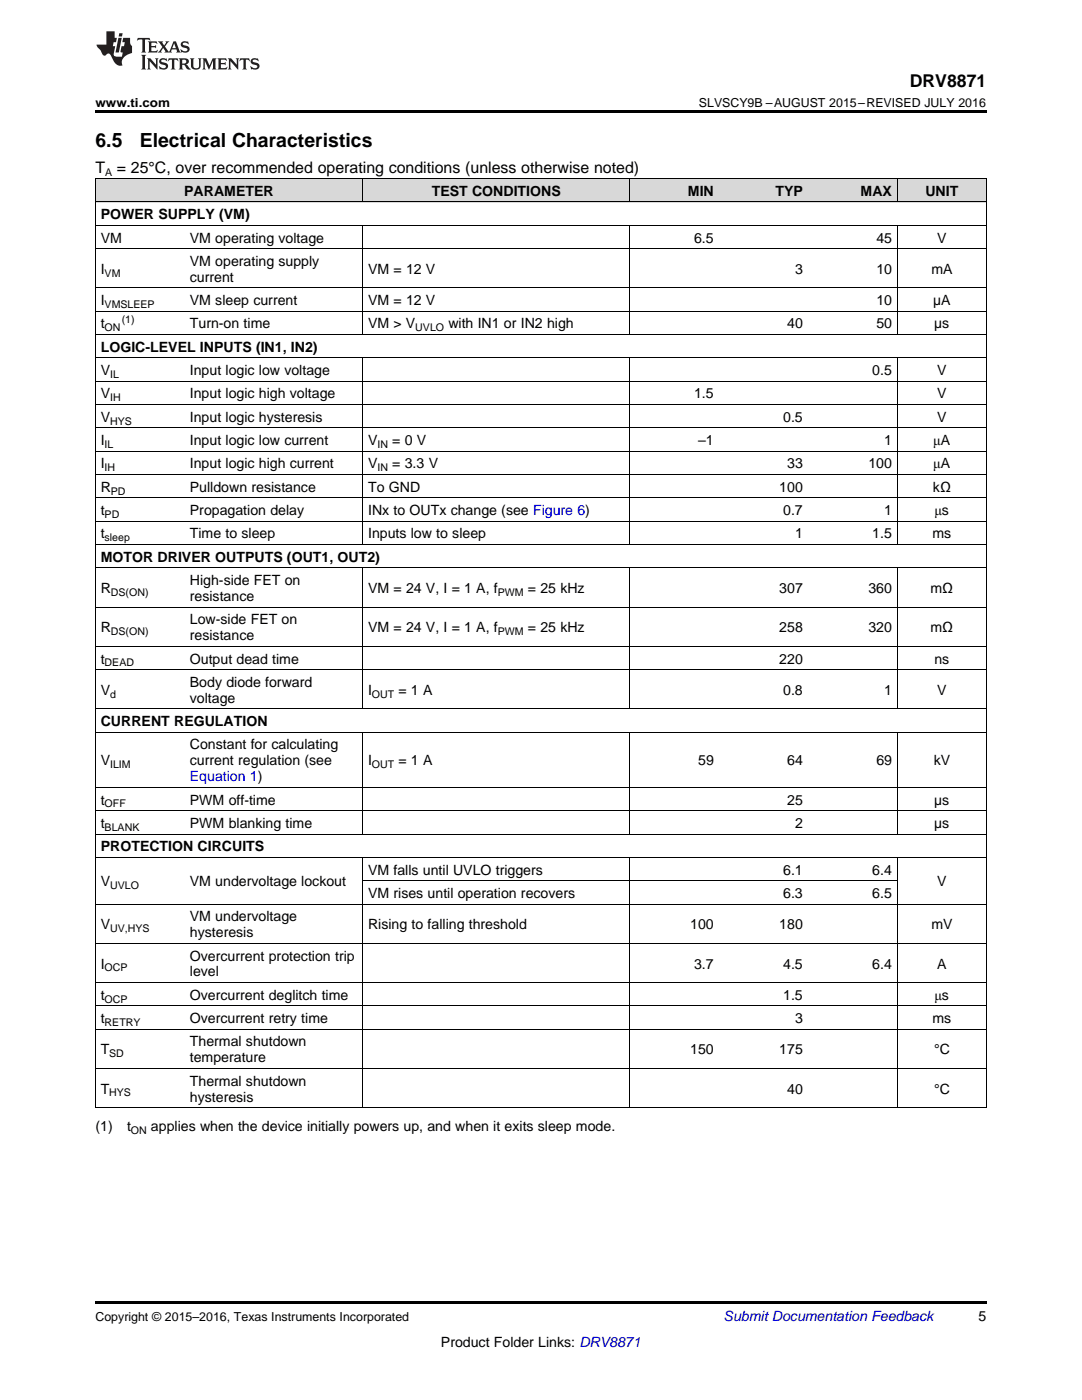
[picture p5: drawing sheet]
<svg xmlns="http://www.w3.org/2000/svg" width="216mm" height="279mm" viewBox="0 0 216 279" stroke-linecap="round" stroke-linejoin="round" font-family="sans-serif">
<defs><g id="words">
<g font-size="3.9">
<text x="19" y="29.3">6.5</text>
<text x="27.9" y="29.3">Electrical Characteristics</text>
</g>
<text font-size="3.5" x="181.5" y="17.3">DRV8871</text>
<g font-size="3.2">
<text x="19" y="34.4">T</text>
<text x="23.3" y="34.4">= 25°C, over recommended operating conditions (unless otherwise noted)</text>
</g>
<g font-size="2.8">
<text x="36.8" y="39.1">PARAMETER</text>
<text x="86.1" y="39.1">TEST CONDITIONS</text>
<text x="137.3" y="39.1">MIN</text>
<text x="154.7" y="39.1">TYP</text>
<text x="171.7" y="39.1">MAX</text>
<text x="184.6" y="39.1">UNIT</text>
<text x="20.1" y="43.7">POWER SUPPLY (VM)</text>
<text x="20.1" y="48.4">VM</text>
<text x="37.9" y="48.4">VM operating voltage</text>
<text x="37.9" y="53.1">VM operating supply</text>
<text x="138.5" y="48.4">6.5</text>
<text x="174.9" y="48.4">45</text>
<text x="187" y="48.4">V</text>
<text x="20.1" y="54.6">I</text>
<text x="37.9" y="56.2">current</text>
<text x="73.4" y="54.6">VM = 12 V</text>
<text x="158.6" y="54.6">3</text>
<text x="174.9" y="54.6">10</text>
<text x="185.8" y="54.6">mA</text>
<text x="20.1" y="60.9">I</text>
<text x="20.1" y="65.5">t</text>
<text x="37.9" y="60.9">VM sleep current</text>
<text x="37.9" y="65.5">Turn-on time</text>
<text x="73.4" y="60.9">VM = 12 V</text>
<text x="73.4" y="65.5">VM &gt; V</text>
<text x="89.5" y="65.5">with IN1 or IN2 high</text>
<text x="157.1" y="65.5">40</text>
<text x="174.9" y="60.9">10</text>
<text x="174.9" y="65.5">50</text>
<text x="186.2" y="60.9">µA</text>
<text x="186.4" y="65.5">µs</text>
<text x="20.1" y="70.2">LOGIC-LEVEL INPUTS (IN1, IN2)</text>
<text x="20.1" y="74.9">V</text>
<text x="37.9" y="74.9">Input logic low voltage</text>
<text x="174.1" y="74.9">0.5</text>
<text x="187" y="74.9">V</text>
<text x="20.1" y="79.5">V</text>
<text x="37.9" y="79.5">Input logic high voltage</text>
<text x="138.5" y="79.5">1.5</text>
<text x="187" y="79.5">V</text>
<text x="20.1" y="84.2">V</text>
<text x="20.1" y="88.8">I</text>
<text x="37.9" y="84.2">Input logic hysteresis</text>
<text x="37.9" y="88.8">Input logic low current</text>
<text x="73.4" y="88.8">V</text>
<text x="78.3" y="88.8">= 0 V</text>
<text x="139.3" y="88.8">–1</text>
<text x="156.3" y="84.2">0.5</text>
<text x="176.4" y="88.8">1</text>
<text x="186.2" y="88.8">μA</text>
<text x="187" y="84.2">V</text>
<text x="20.1" y="93.5">I</text>
<text x="37.9" y="93.5">Input logic high current</text>
<text x="73.4" y="93.5">V</text>
<text x="78.3" y="93.5">= 3.3 V</text>
<text x="157.1" y="93.5">33</text>
<text x="173.3" y="93.5">100</text>
<text x="186.2" y="93.5">μA</text>
<text x="20.1" y="98.1">R</text>
<text x="37.9" y="98.1">Pulldown resistance</text>
<text x="73.4" y="98.1">To GND</text>
<text x="155.5" y="98.1">100</text>
<text x="186.2" y="98.1">kΩ</text>
<text x="20.1" y="102.8">t</text>
<text x="20.1" y="107.5">t</text>
<text x="37.9" y="102.8">Propagation delay</text>
<text x="37.9" y="107.5">Time to sleep</text>
<text x="73.4" y="102.8">INx to OUTx change (see Figure 6)</text>
<text x="73.4" y="107.5">Inputs low to sleep</text>
<text x="156.3" y="102.8">0.7</text>
<text x="158.6" y="107.5">1</text>
<text x="174.1" y="107.5">1.5</text>
<text x="176.4" y="102.8">1</text>
<text x="186.1" y="107.5">ms</text>
<text x="186.5" y="102.8">μs</text>
<text x="20.1" y="112.1">MOTOR DRIVER OUTPUTS (OUT1, OUT2)</text>
<text x="20.1" y="118.4">R</text>
<text x="37.9" y="116.8">High-side FET on</text>
<text x="37.9" y="119.9">resistance</text>
<text x="73.4" y="118.4">VM = 24 V, I = 1 A, f</text>
<text x="105.3" y="118.4">= 25 kHz</text>
<text x="155.5" y="118.4">307</text>
<text x="173.3" y="118.4">360</text>
<text x="185.7" y="118.4">mΩ</text>
<text x="37.9" y="124.6">Low-side FET on</text>
<text x="20.1" y="126.2">R</text>
<text x="37.9" y="127.8">resistance</text>
<text x="73.4" y="126.2">VM = 24 V, I = 1 A, f</text>
<text x="105.3" y="126.2">= 25 kHz</text>
<text x="155.5" y="126.2">258</text>
<text x="173.3" y="126.2">320</text>
<text x="185.7" y="126.2">mΩ</text>
<text x="20.1" y="132.4">t</text>
<text x="37.9" y="132.4">Output dead time</text>
<text x="37.9" y="137.1">Body diode forward</text>
<text x="155.5" y="132.4">220</text>
<text x="186.4" y="132.4">ns</text>
<text x="20.1" y="138.7">V</text>
<text x="37.9" y="140.3">voltage</text>
<text x="73.4" y="138.7">I</text>
<text x="79.5" y="138.7">= 1 A</text>
<text x="156.3" y="138.7">0.8</text>
<text x="176.4" y="138.7">1</text>
<text x="187" y="138.7">V</text>
<text x="20.1" y="144.9">CURRENT REGULATION</text>
<text x="37.9" y="149.6">Constant for calculating</text>
<text x="20.1" y="152.8">V</text>
<text x="37.9" y="152.8">current regulation (see</text>
<text x="73.4" y="152.8">I</text>
<text x="79.5" y="152.8">= 1 A</text>
<text x="139.3" y="152.8">59</text>
<text x="157.1" y="152.8">64</text>
<text x="174.9" y="152.8">69</text>
<text x="186.3" y="152.8">kV</text>
<text x="20.1" y="160.6">t</text>
<text x="37.9" y="160.6">PWM off-time</text>
<text x="157.1" y="160.6">25</text>
<text x="186.4" y="160.6">µs</text>
<text x="20.1" y="165.2">t</text>
<text x="37.9" y="165.2">PWM blanking time</text>
<text x="158.6" y="165.2">2</text>
<text x="186.4" y="165.2">µs</text>
<text x="20.1" y="169.9">PROTECTION CIRCUITS</text>
<text x="20.1" y="176.9">V</text>
<text x="37.9" y="176.9">VM undervoltage lockout</text>
<text x="73.4" y="174.6">VM falls until UVLO triggers</text>
<text x="73.4" y="179.2">VM rises until operation recovers</text>
<text x="156.3" y="174.6">6.1</text>
<text x="156.3" y="179.2">6.3</text>
<text x="174.1" y="174.6">6.4</text>
<text x="174.1" y="179.2">6.5</text>
<text x="187" y="176.9">V</text>
<text x="20.1" y="185.5">V</text>
<text x="37.9" y="183.9">VM undervoltage</text>
<text x="73.4" y="185.5">Rising to falling threshold</text>
<text x="137.7" y="185.5">100</text>
<text x="155.5" y="185.5">180</text>
<text x="185.8" y="185.5">mV</text>
<text x="37.9" y="187">hysteresis</text>
<text x="37.9" y="191.7">Overcurrent protection trip</text>
<text x="20.1" y="193.3">I</text>
<text x="37.9" y="194.9">level</text>
<text x="138.5" y="193.3">3.7</text>
<text x="156.3" y="193.3">4.5</text>
<text x="174.1" y="193.3">6.4</text>
<text x="187" y="193.3">A</text>
<text x="20.1" y="199.5">t</text>
<text x="37.9" y="199.5">Overcurrent deglitch time</text>
<text x="156.3" y="199.5">1.5</text>
<text x="186.5" y="199.5">μs</text>
<text x="20.1" y="204.2">t</text>
<text x="37.9" y="204.2">Overcurrent retry time</text>
<text x="37.9" y="208.8">Thermal shutdown</text>
<text x="158.6" y="204.2">3</text>
<text x="186.1" y="204.2">ms</text>
<text x="20.1" y="210.4">T</text>
<text x="37.9" y="212">temperature</text>
<text x="137.7" y="210.4">150</text>
<text x="155.5" y="210.4">175</text>
<text x="186.4" y="210.4">°C</text>
<text x="20.1" y="218.3">T</text>
<text x="37.9" y="216.7">Thermal shutdown</text>
<text x="37.9" y="219.9">hysteresis</text>
<text x="157.1" y="218.3">40</text>
<text x="186.4" y="218.3">°C</text>
<text x="19" y="225.7">(1)</text>
<text x="25.4" y="225.7">t</text>
<text x="30.1" y="225.7">applies when the device initially powers up, and when it exits sleep mode.</text>
<text x="195.3" y="263.6">5</text>
<text x="88" y="268.9">Product Folder Links: DRV8871</text>
</g>
<text font-size="2.8" fill="#00f" x="37.9" y="155.9">Equation 1)</text>
<text font-size="2.8" fill="#0000c8" x="144.4" y="263.6">Submit Documentation Feedback</text>
<g font-size="2.5">
<text x="19" y="21.4">www.ti.com</text>
<text x="139.5" y="21.4">SLVSCY9B –AUGUST 2015–REVISED JULY 2016</text>
<text x="19" y="263.6">Copyright © 2015–2016, Texas Instruments Incorporated</text>
</g>
<g font-size="2.1">
<text x="21" y="35.1">A</text>
<text x="20.9" y="55.2">VM</text>
<text x="20.9" y="61.5">VMSLEEP</text>
<text x="24.3" y="64.4">(1)</text>
<text x="20.9" y="66.1">ON</text>
<text x="82.9" y="66.1">UVLO</text>
<text x="22" y="75.4">IL</text>
<text x="22" y="80.1">IH</text>
<text x="20.9" y="89.4">IL</text>
<text x="22" y="84.7">HYS</text>
<text x="75.3" y="89.4">IN</text>
<text x="20.9" y="94.1">IH</text>
<text x="75.3" y="94.1">IN</text>
<text x="22.1" y="98.7">PD</text>
<text x="20.9" y="103.4">PD</text>
<text x="20.9" y="108">sleep</text>
<text x="22.1" y="118.9">DS(ON)</text>
<text x="99.3" y="118.9">PWM</text>
<text x="22.1" y="126.8">DS(ON)</text>
<text x="99.3" y="126.8">PWM</text>
<text x="20.9" y="133">DEAD</text>
<text x="22" y="139.2">d</text>
<text x="74.2" y="139.2">OUT</text>
<text x="22" y="153.3">ILIM</text>
<text x="74.2" y="153.3">OUT</text>
<text x="20.9" y="161.1">OFF</text>
<text x="20.9" y="165.8">BLANK</text>
<text x="22" y="177.4">UVLO</text>
<text x="22" y="186">UV,HYS</text>
<text x="20.9" y="193.9">OCP</text>
<text x="20.9" y="200.1">OCP</text>
<text x="20.9" y="204.8">RETRY</text>
<text x="21.8" y="211">SD</text>
<text x="21.8" y="218.8">HYS</text>
<text x="26.1" y="226.3">ON</text>
</g>
</g></defs>
<g fill="#d8d8d8">
<path d="M19 35.7h17.8v4.7h-17.8z"/>
<path d="M36.8 35.7h35.6v4.7h-35.6z"/>
<path d="M72.4 35.7h53.3v4.7h-53.3z"/>
<path d="M125.7 35.7h17.8v4.7h-17.8z"/>
<path d="M143.5 35.7h17.8v4.7h-17.8z"/>
<path d="M161.3 35.7h17.8v4.7h-17.8z"/>
<path d="M179.1 35.7h17.7v4.7h-17.7z"/>
</g>
<path d="M19 22h177.8v.5h-177.8zM19 221.1h.2zM72.3 221.1h.1zM125.6 221.1h.1zM179 221.1h.1zM196.7 221.1h.1zM19 259.7h177.8v.5h-177.8z" fill="#000"/>
<g fill="none" stroke="#000" stroke-width=".2">
<path d="M19 35.6h177.8M19.1 35.7v185.4M72.3 35.7v4.7M125.7 35.7v4.7M179 35.7v4.7M196.8 35.7v185.4M19 57.4h177.8M19 49.6h177.8M19 45h177.8M19 40.3h177.8M72.3 45v21.8M125.7 45v21.8"/>
<path d="M179 45v21.8M19 76.1h177.8M19 71.4h177.8M19 66.8h177.8M19 62.1h177.8M72.3 71.4v37.3M125.7 71.4v37.3M179 71.4v37.3M19 99.4h177.8M19 94.7h177.8M19 90h177.8M19 85.4h177.8"/>
<path d="M19 80.7h177.8M19 113.3h177.8M19 108.7h177.8M19 104h177.8M72.3 113.3v28.2M125.7 113.3v28.2M179 113.3v28.2M19 133.6h177.8M19 129h177.8M19 121.2h177.8M19 157.1h177.8M19 146.1h177.8"/>
<path d="M19 141.5h177.8M72.3 146.2v20.3M125.7 146.2v20.3M179 146.2v20.3M19 171.1h177.8M19 166.5h177.8M19 161.8h177.8M72.3 171.1v50M72.4 175.8h106.7M125.7 171.1v50M179 171.1v50M19 196.1h177.8"/>
<path d="M19 188.3h177.8M19 180.4h177.8M19 213.2h177.8M19 205.4h177.8M19 200.7h177.8M19 221.1h177.8"/>
</g>
<g fill="#231f20">
<path d="M27.5 7.6l-.1 .5 .4-.2h.6v.1v2.1l-.2 .4h1l-.3-.4v-2.1l.1-.1h.5l.5 .2-.2-.5zM29.5 8.3l.2 .3v1.5l-.2 .4h1.8l.2-.6a1.04 1.04 0 0 1-1.3 .2v-.7h.6l.3 .2v-.6l-.3 .2h-.6v-.6l.8-.1 .4 .3-.2-.5zM31.5 8.3l.9 1.1-.9 1.1h.8l-.2-.2 .5-.7 .4 .7-.2 .2h1.5l-.1-.2 .1-.4h.9l.1 .4-.2 .2h1l-.3-.3-.7-1.9h-.5l-.9 2-.8-1 .9-1h-.8l.1 .3-.3 .5-.4-.6 .2-.2zM34.7 8.6l.4 1h-.7zM36.3 8.4a.63 .63 0 0 0-.2 .7 .63 .63 0 0 0 .6 .4l.6 .2 .1 .2a.75 .75 0 0 1-.7 .4 .75 .75 0 0 1-.6-.5l.1 .7 .1-.1a1.11 1.11 0 0 0 1.5-.6 1.13 1.13 0 0 0-1.2-.8l-.1-.4a1.04 1.04 0 0 1 1.2 .2l-.2-.5-.1 .1-.5-.2zM28.2 10.9l.2 .4v2.2l-.2 .4h1l-.3-.4v-2.2l.3-.4zM29.3 11.6l.3 .4v1.5l-.3 .4h.8l-.2-.4v-1.3l1.5 1.7v-1.9l.2-.4h-.7l.2 .4v.9l-1.1-1.3zM32 11.8a.62 .62 0 0 0-.2 .7 .62 .62 0 0 0 .6 .4l.6 .1 .1 .3a.76 .76 0 0 1-.7 .3 .76 .76 0 0 1-.6-.4l.1 .7 .1-.1a1.11 1.11 0 0 0 1.5-.6 1.13 1.13 0 0 0-1.2-.8l-.1-.4a1.04 1.04 0 0 1 1.2 .2l-.2-.6-.1 .1-.5-.1zM33.7 11.6l-.2 .6a.61 .61 0 0 1 .8-.3v1.6l-.2 .4h.9l-.2-.4v-1.6a.63 .63 0 0 1 .8 .3l-.2-.6zM35.6 11.6l.3 .4v1.5l-.3 .4h1l-.2-.2v-.8l.5 .2a.76 .76 0 0 0 1.2 .7l-1-1a.58 .58 0 0 0 .6-.5 .58 .58 0 0 0-.5-.6zM36.4 11.9h.1a.45 .45 0 0 1 .5 .1 .45 .45 0 0 1 .1 .5l-.7 .2zM37.9 11.6l.2 .2a2.17 2.17 0 0 0 .3 1.9 .99 .99 0 0 0 1.6-.6v-1.1l.2-.4h-.7l.2 .2a1.92 1.92 0 0 1-.2 1.8 .6 .6 0 0 1-.9-.5v-1.1l.2-.4zM40.4 11.6l.2 .4v1.5l-.2 .4h.7l-.2-.4v-1.4l.8 1.8 .8-1.8v1.4l-.2 .4h.9l-.2-.4v-1.5l.2-.4h-.8l-.6 1.5-.6-1.5zM43.4 11.6l.2 .4v1.5l-.2 .4h1.8l.2-.6a1.04 1.04 0 0 1-1.3 .1v-.6h.5l.4 .2v-.6l-.4 .2h-.5v-.7h.8l.3 .3-.1-.6zM45.5 11.6l.2 .4v1.5l-.2 .4h.7l-.2-.4v-1.3l1.5 1.7v-1.9l.2-.4h-.7l.2 .4v.9l-1.1-1.3zM47.9 11.6l-.1 .6a.61 .61 0 0 1 .8-.3v1.6l-.3 .4h1l-.3-.4 .1-1.6a.63 .63 0 0 1 .7 .3l-.1-.6zM50.2 11.8a.62 .62 0 0 0-.2 .7 .62 .62 0 0 0 .6 .4l.6 .1 .2 .3a.76 .76 0 0 1-.8 .3 .76 .76 0 0 1-.6-.4l.1 .7 .2-.1a1.11 1.11 0 0 0 1.5-.6 1.13 1.13 0 0 0-1.3-.8l-.1-.4a1.04 1.04 0 0 1 1.2 .2l-.1-.6-.2 .1-.5-.1z"/>
<path d="M21.2 6.3v2.6h-1.9l.1 .4 .7 .9a.91 .91 0 0 0 1 .8 .56 .56 0 0 1 .5-.3 .56 .56 0 0 1 .5 .3l.4 .8a1.53 1.53 0 0 0 1.9 1.2 1.54 1.54 0 0 1 1-2.1l.9-.3v-1.4a1.52 1.52 0 0 1-.3-1.6h-1.4l-.2 .8h.5l-.2 .8h-.4l-.2 1v.2l.4 .1-.2 .8a1.93 1.93 0 0 1-1.6-.3l.3-1.8h-.5l.2-.8h.4l.2-.8h-.4v-1.3zM23.6 7.6l-.6 2.9h.7l.6-2.9zM23.8 6.6l-.1 .7h.6l.2-.7z"/>
</g>
<use href="#words"/>
</svg>
